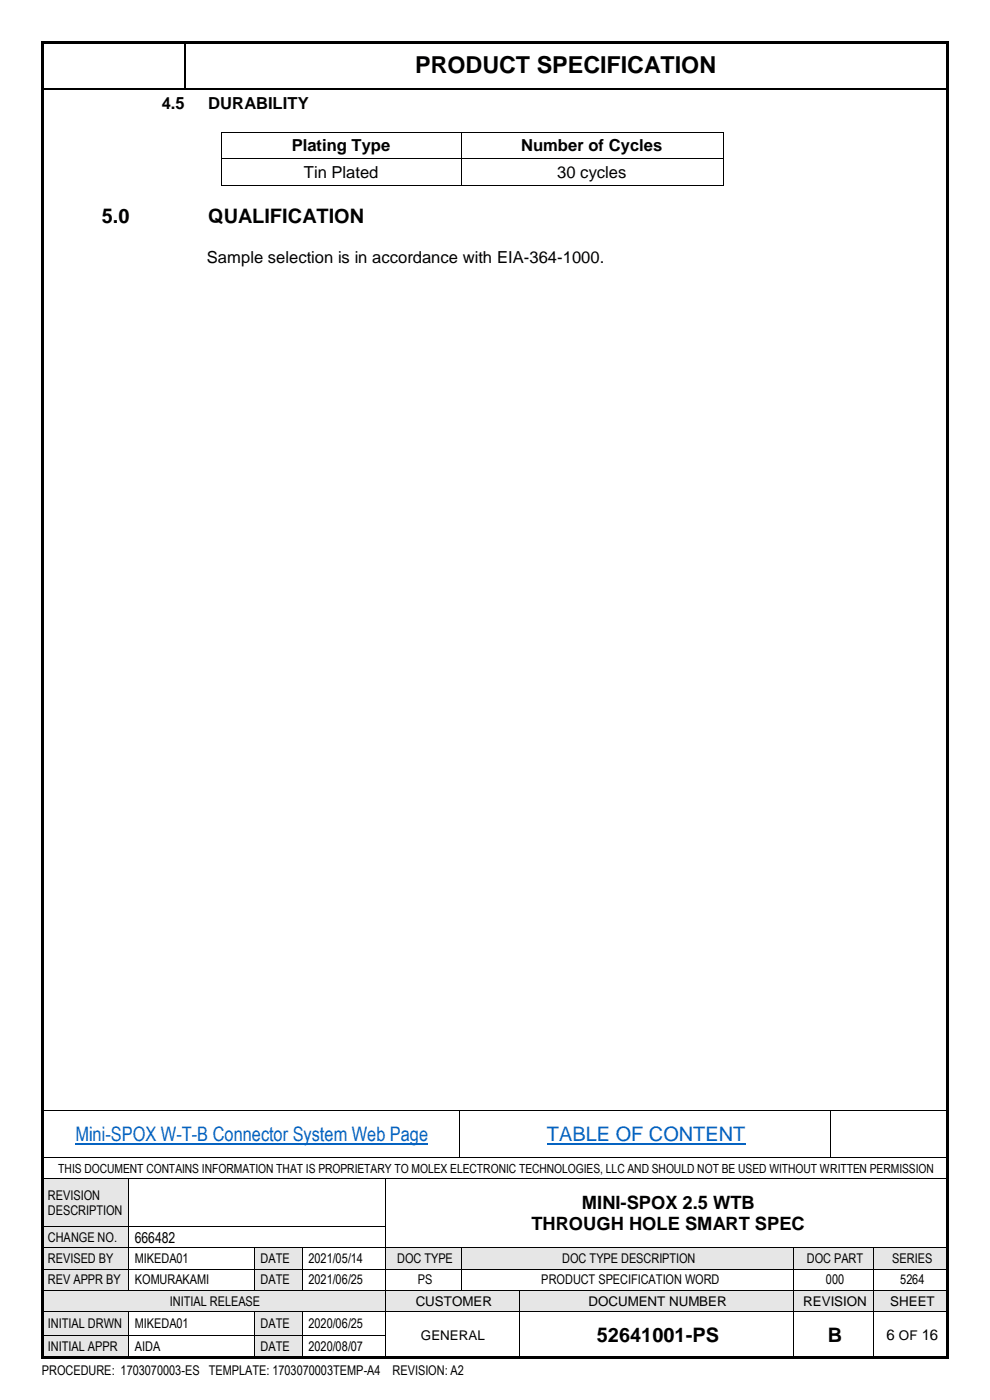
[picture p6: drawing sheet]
<svg xmlns="http://www.w3.org/2000/svg" width="210mm" height="297mm" viewBox="0 0 210 297" stroke-linecap="round" stroke-linejoin="round" font-family="sans-serif">
<defs><g id="words">
<text font-size="5" x="88.1" y="15.5">PRODUCT SPECIFICATION</text>
<g font-size="4.2">
<text x="21.6" y="47.4">5.0</text>
<text x="44.2" y="47.4">QUALIFICATION</text>
<text x="126.6" y="284.7">52641001-PS</text>
<text x="175.6" y="284.7">B</text>
</g>
<g font-size="4.2" fill="#0563c1">
<text x="16" y="242.1">Mini-SPOX W-T-B Connector System Web Page</text>
<text x="116" y="242.1">TABLE OF CONTENT</text>
</g>
<g font-size="3.9">
<text x="123.4" y="256.5">MINI-SPOX 2.5 WTB</text>
<text x="112.8" y="261">THROUGH HOLE SMART SPEC</text>
</g>
<g font-size="3.5">
<text x="34.3" y="23.1">4.5</text>
<text x="44.2" y="23.1">DURABILITY</text>
<text x="61.9" y="32.1">Plating Type</text>
<text x="110.5" y="32.1">Number of Cycles</text>
<text x="64.4" y="37.7">Tin Plated</text>
<text x="118.2" y="37.7">30 cycles</text>
<text x="43.9" y="55.8">Sample selection is in accordance with EIA-364-1000.</text>
</g>
<g font-size="3.2">
<text x="28.6" y="263.6">666482</text>
<text x="188" y="284.3">6 OF 16</text>
</g>
<g font-size="2.8">
<text x="10.2" y="254.5">REVISION</text>
<text x="10.2" y="257.8">DESCRIPTION</text>
<text x="10.2" y="263.5">CHANGE NO.</text>
<text x="10.2" y="268">REVISED BY</text>
<text x="28.6" y="268">MIKEDA01</text>
<text x="55.3" y="268">DATE</text>
<text x="65.4" y="268">2021/05/14</text>
<text x="84.3" y="268">DOC TYPE</text>
<text x="119.3" y="268">DOC TYPE DESCRIPTION</text>
<text x="171.1" y="268">DOC PART</text>
<text x="189.3" y="268">SERIES</text>
<text x="10.2" y="272.5">REV APPR BY</text>
<text x="28.6" y="272.5">KOMURAKAMI</text>
<text x="55.3" y="272.5">DATE</text>
<text x="65.4" y="272.5">2021/06/25</text>
<text x="88.6" y="272.5">PS</text>
<text x="114.8" y="272.5">PRODUCT SPECIFICATION WORD</text>
<text x="175.2" y="272.5">000</text>
<text x="191" y="272.5">5264</text>
<text x="10.2" y="281.8">INITIAL DRWN</text>
<text x="28.6" y="281.8">MIKEDA01</text>
<text x="36" y="277">INITIAL RELEASE</text>
<text x="55.3" y="281.8">DATE</text>
<text x="65.4" y="281.8">2020/06/25</text>
<text x="88.2" y="277">CUSTOMER</text>
<text x="124.9" y="277">DOCUMENT NUMBER</text>
<text x="170.4" y="277">REVISION</text>
<text x="188.8" y="277">SHEET</text>
<text x="10.2" y="286.7">INITIAL APPR</text>
<text x="28.6" y="286.7">AIDA</text>
<text x="55.3" y="286.7">DATE</text>
<text x="65.4" y="286.7">2020/08/07</text>
<text x="89.3" y="284.2">GENERAL</text>
<text x="8.9" y="291.8">PROCEDURE: 1703070003-ES TEMPLATE: 1703070003TEMP-A4</text>
<text x="83.3" y="291.8">REVISION: A2</text>
</g>
<text font-size="2.7" x="12.4" y="248.8">THIS DOCUMENT CONTAINS INFORMATION THAT IS PROPRIETARY TO MOLEX ELECTRONIC TECHNOLOGIES, LLC AND SHOULD NOT BE USED WITHOUT WRITTEN PERMISSION</text>
</g></defs>
<g fill="#000">
<path d="M39 8.9h.3v.2h-.3z" fill-rule="evenodd"/>
<path d="M39 18.7h.3v.3h-.3z" fill-rule="evenodd"/>
<path d="M97.4 235.5h.2v.2h-.2z" fill-rule="evenodd"/>
<path d="M176 235.5h.2v.2h-.2z" fill-rule="evenodd"/>
<path d="M97.4 245.5h.2v.2h-.2z" fill-rule="evenodd"/>
<path d="M176 245.5h.2v.2h-.2z" fill-rule="evenodd"/>
</g>
<path d="M8.8 18.8h30.2M39.2 9.1v9.6M39.3 18.8h161.6" fill="none" stroke="#000" stroke-width=".34"/>
<path d="M16 242.7h74.9M116 242.7h42.1" fill="none" stroke="#0563c1" stroke-width=".3"/>
<path d="M8.9 235.6h88.5M97.5 235.7v9.8M97.6 235.6h78.4M176.1 235.7v9.8M176.2 235.6h24.9M8.9 245.6h88.5M97.6 245.6h78.4M176.2 245.6h24.9" fill="none" stroke="#000" stroke-width=".21"/>
<g fill="#e6e6e6">
<path d="M8.9 250.2h18.3v10h-18.3z" fill-rule="evenodd"/>
<path d="M10.2 252h16.4v3.2h-16.4z" fill-rule="evenodd"/>
<path d="M10.2 255.2h16.4v3.2h-16.4z" fill-rule="evenodd"/>
</g>
<path d="M8.9 250.1h18.3M27.3 250.2v10M27.4 250.1h54.4M81.8 250.2v10M81.9 250.1h119.2" fill="none" stroke="#000" stroke-width=".21"/>
<g fill="#000">
<path d="M27.2 250h.2v.2h-.2z" fill-rule="evenodd"/>
<path d="M81.8 250h.1v.2h-.1z" fill-rule="evenodd"/>
</g>
<g fill="#e6e6e6">
<path d="M8.9 260.3h18.3v4.4h-18.3z" fill-rule="evenodd"/>
<path d="M10.2 260.9h16.4v3.3h-16.4z" fill-rule="evenodd"/>
</g>
<path d="M8.9 260.3h18.3M27.3 260.3v4.4M27.4 260.3h54.4M81.8 260.3v4.4" fill="none" stroke="#000" stroke-width=".21"/>
<g fill="#000">
<path d="M27.2 260.2h.2v.1h-.2z" fill-rule="evenodd"/>
<path d="M81.8 260.2h.1v.1h-.1z" fill-rule="evenodd"/>
</g>
<g fill="#e6e6e6">
<path d="M8.9 264.9h18.3v4.3h-18.3z" fill-rule="evenodd"/>
<path d="M10.2 265.4h16.4v3.2h-16.4z" fill-rule="evenodd"/>
</g>
<g fill="#fff">
<path d="M27.4 264.9h26.5v4.3h-26.5z" fill-rule="evenodd"/>
<path d="M28.6 265.4h24.7v3.2h-24.7z" fill-rule="evenodd"/>
</g>
<g fill="#e6e6e6">
<path d="M54.1 264.9h10v4.3h-10z" fill-rule="evenodd"/>
<path d="M55.3 265.4h8.1v3.2h-8.1z" fill-rule="evenodd"/>
<path d="M82 264.9h15.9v4.3h-15.9z" fill-rule="evenodd"/>
<path d="M83.2 265.4h14v3.2h-14z" fill-rule="evenodd"/>
<path d="M98.1 264.9h70.2v4.3h-70.2z" fill-rule="evenodd"/>
<path d="M99.2 265.4h68.4v3.2h-68.4z" fill-rule="evenodd"/>
<path d="M168.4 264.9h16.9v4.3h-16.9z" fill-rule="evenodd"/>
<path d="M169.6 265.4h15.1v3.2h-15.1z" fill-rule="evenodd"/>
<path d="M185.5 264.9h15.6v4.3h-15.6z" fill-rule="evenodd"/>
<path d="M186.7 265.4h13.7v3.2h-13.7z" fill-rule="evenodd"/>
</g>
<g fill="none" stroke="#000" stroke-width=".21">
<path d="M8.9 264.7h18.3M27.3 264.8v4.4M27.4 264.7h26.5M54 264.8v4.4M54.1 264.7h10M64.1 264.8v4.4M64.2 264.7h17.6M81.8 264.8v4.4M81.9 264.7h15.9M97.9 264.8v4.4M98 264.7h70.3M168.4 264.8v4.4"/>
<path d="M168.4 264.7h16.9M185.4 264.8v4.4M185.5 264.7h15.6"/>
</g>
<g fill="#000">
<path d="M27.2 264.7h.2v.1h-.2z" fill-rule="evenodd"/>
<path d="M53.9 264.7h.2v.1h-.2z" fill-rule="evenodd"/>
<path d="M64.1 264.7h.1v.1h-.1z" fill-rule="evenodd"/>
<path d="M81.8 264.7h.1v.1h-.1z" fill-rule="evenodd"/>
<path d="M97.8 264.7h.2v.1h-.2z" fill-rule="evenodd"/>
<path d="M168.3 264.7h.1v.1h-.1z" fill-rule="evenodd"/>
<path d="M185.3 264.7h.2v.1h-.2z" fill-rule="evenodd"/>
</g>
<g fill="#e6e6e6">
<path d="M8.9 269.4h18.3v4.3h-18.3z" fill-rule="evenodd"/>
<path d="M10.2 269.9h16.4v3.2h-16.4z" fill-rule="evenodd"/>
</g>
<g fill="#fff">
<path d="M27.4 269.4h26.5v4.3h-26.5z" fill-rule="evenodd"/>
<path d="M28.6 269.9h24.7v3.2h-24.7z" fill-rule="evenodd"/>
</g>
<g fill="#e6e6e6">
<path d="M54.1 269.4h10v4.3h-10z" fill-rule="evenodd"/>
<path d="M55.3 269.9h8.1v3.2h-8.1z" fill-rule="evenodd"/>
</g>
<g fill="#fff">
<path d="M64.3 269.4h17.5v4.3h-17.5z" fill-rule="evenodd"/>
<path d="M65.4 269.9h15.7v3.2h-15.7z" fill-rule="evenodd"/>
</g>
<g fill="none" stroke="#000" stroke-width=".21">
<path d="M8.9 269.3h18.3M27.3 269.4v4.3M27.4 269.3h26.5M54 269.4v4.3M54.1 269.3h10M64.1 269.4v4.3M64.2 269.3h17.6M81.8 269.4v4.3M81.9 269.3h15.9M97.9 269.4v4.3M98 269.3h70.3M168.4 269.4v4.3"/>
<path d="M168.4 269.3h16.9M185.4 269.4v4.3M185.5 269.3h15.6"/>
</g>
<g fill="#000">
<path d="M27.2 269.2h.2v.2h-.2z" fill-rule="evenodd"/>
<path d="M53.9 269.2h.2v.2h-.2z" fill-rule="evenodd"/>
<path d="M64.1 269.2h.1v.2h-.1z" fill-rule="evenodd"/>
<path d="M81.8 269.2h.1v.2h-.1z" fill-rule="evenodd"/>
<path d="M97.8 269.2h.2v.2h-.2z" fill-rule="evenodd"/>
<path d="M168.3 269.2h.1v.2h-.1z" fill-rule="evenodd"/>
<path d="M185.3 269.2h.2v.2h-.2z" fill-rule="evenodd"/>
</g>
<g fill="#e6e6e6">
<path d="M8.9 273.8h72.9v4.4h-72.9z" fill-rule="evenodd"/>
<path d="M10.2 274.4h70.9v3.2h-70.9z" fill-rule="evenodd"/>
<path d="M82 273.8h28.1v4.4h-28.1z" fill-rule="evenodd"/>
<path d="M83.2 274.4h26.2v3.3h-26.2z" fill-rule="evenodd"/>
<path d="M110.3 273.8h58v4.4h-58z" fill-rule="evenodd"/>
<path d="M111.5 274.4h56.1v3.3h-56.1z" fill-rule="evenodd"/>
<path d="M168.4 273.8h16.9v4.4h-16.9z" fill-rule="evenodd"/>
<path d="M169.6 274.4h15.1v3.3h-15.1z" fill-rule="evenodd"/>
<path d="M185.5 273.8h15.6v4.4h-15.6z" fill-rule="evenodd"/>
<path d="M186.7 274.4h13.7v3.3h-13.7z" fill-rule="evenodd"/>
</g>
<g fill="none" stroke="#000" stroke-width=".21">
<path d="M8.9 273.8h18.3M27.4 273.8h26.5M54.1 273.8h10M64.2 273.8h17.6M81.8 273.8v4.4M81.9 273.8h15.9M98 273.8h12.1M110.2 273.8v4.4M110.3 273.8h58M168.4 273.8v4.4M168.4 273.8h16.9M185.4 273.8v4.4"/>
<path d="M185.5 273.8h15.6"/>
</g>
<g fill="#000">
<path d="M27.2 273.7h.2v.1h-.2z" fill-rule="evenodd"/>
<path d="M53.9 273.7h.2v.1h-.2z" fill-rule="evenodd"/>
<path d="M64.1 273.7h.1v.1h-.1z" fill-rule="evenodd"/>
<path d="M81.8 273.7h.1v.1h-.1z" fill-rule="evenodd"/>
<path d="M97.8 273.7h.2v.1h-.2z" fill-rule="evenodd"/>
<path d="M110.1 273.7h.2v.1h-.2z" fill-rule="evenodd"/>
<path d="M168.3 273.7h.1v.1h-.1z" fill-rule="evenodd"/>
<path d="M185.3 273.7h.2v.1h-.2z" fill-rule="evenodd"/>
</g>
<g fill="#e6e6e6">
<path d="M8.9 278.3h18.3v5h-18.3z" fill-rule="evenodd"/>
<path d="M10.2 279.2h16.4v3.2h-16.4z" fill-rule="evenodd"/>
<path d="M54.1 278.3h10v5h-10z" fill-rule="evenodd"/>
<path d="M55.3 279.2h8.1v3.2h-8.1z" fill-rule="evenodd"/>
</g>
<g fill="#fff">
<path d="M110.3 278.3h58v9.7h-58z" fill-rule="evenodd"/>
<path d="M111.5 280.7h56.1v4.9h-56.1z" fill-rule="evenodd"/>
<path d="M168.4 278.3h16.9v9.7h-16.9z" fill-rule="evenodd"/>
<path d="M169.6 280.7h15.1v4.9h-15.1z" fill-rule="evenodd"/>
<path d="M185.5 278.3h15.6v9.7h-15.6z" fill-rule="evenodd"/>
<path d="M186.7 281.3h13.7v3.7h-13.7z" fill-rule="evenodd"/>
</g>
<g fill="none" stroke="#000" stroke-width=".21">
<path d="M8.9 278.2h18.3M27.3 278.3v5M27.4 278.2h26.5M54 278.3v5M54.1 278.2h10M64.1 278.3v5M64.2 278.2h17.6M81.8 278.3v5M81.9 278.2h28.2M110.2 278.3v5M110.3 278.2h58M168.4 278.3v5"/>
<path d="M168.4 278.2h16.9M185.4 278.3v5M185.5 278.2h15.6"/>
</g>
<g fill="#000">
<path d="M27.2 278.2h.2v.1h-.2z" fill-rule="evenodd"/>
<path d="M53.9 278.2h.2v.1h-.2z" fill-rule="evenodd"/>
<path d="M64.1 278.2h.1v.1h-.1z" fill-rule="evenodd"/>
<path d="M81.8 278.2h.1v.1h-.1z" fill-rule="evenodd"/>
<path d="M110.1 278.2h.2v.1h-.2z" fill-rule="evenodd"/>
<path d="M168.3 278.2h.1v.1h-.1z" fill-rule="evenodd"/>
<path d="M185.3 278.2h.2v.1h-.2z" fill-rule="evenodd"/>
</g>
<g fill="#e6e6e6">
<path d="M8.9 283.4h18.3v4.6h-18.3z" fill-rule="evenodd"/>
<path d="M10.2 284.1h16.4v3.3h-16.4z" fill-rule="evenodd"/>
<path d="M54.1 283.4h10v4.6h-10z" fill-rule="evenodd"/>
<path d="M55.3 284.1h8.1v3.3h-8.1z" fill-rule="evenodd"/>
</g>
<g fill="none" stroke="#000" stroke-width=".21">
<path d="M47 28.1v5.5M47 33.7v5.5M47.1 28h50.6M47.1 33.7h50.6M47.1 39.3h50.6M97.8 28.1v5.5M97.8 33.7v5.5M97.9 28h55.4M97.9 33.7h55.4M97.9 39.3h55.4M153.4 28.1v5.5M153.4 33.7v5.5"/>
<path d="M8.9 283.3h18.3M27.3 283.4v4.6M27.4 283.3h26.5M54 283.4v4.6M54.1 283.3h10M64.1 283.4v4.6M64.2 283.3h17.6M81.8 283.4v4.6M110.2 283.4v4.6M168.4 283.4v4.6M185.4 283.4v4.6"/>
</g>
<g fill="#000">
<path d="M8.8 8.8h.5v.5h-.5z" fill-rule="evenodd"/>
<path d="M8.8 8.8h.5v.5h-.5z" fill-rule="evenodd"/>
<path d="M9.3 8.8h191.4v.5h-191.4z" fill-rule="evenodd"/>
<path d="M200.7 8.8h.6v.5h-.6z" fill-rule="evenodd"/>
<path d="M200.7 8.8h.6v.5h-.6z" fill-rule="evenodd"/>
<path d="M46.9 27.9h.2v.2h-.2z" fill-rule="evenodd"/>
<path d="M46.9 27.9h.2v.2h-.2z" fill-rule="evenodd"/>
<path d="M46.9 33.6h.2v.1h-.2z" fill-rule="evenodd"/>
<path d="M46.9 39.2h.2v.2h-.2z" fill-rule="evenodd"/>
<path d="M46.9 39.2h.2v.2h-.2z" fill-rule="evenodd"/>
<path d="M97.7 27.9h.2v.2h-.2z" fill-rule="evenodd"/>
<path d="M97.7 33.6h.2v.1h-.2z" fill-rule="evenodd"/>
<path d="M97.7 39.2h.2v.2h-.2z" fill-rule="evenodd"/>
<path d="M153.3 27.9h.2v.2h-.2z" fill-rule="evenodd"/>
<path d="M153.3 27.9h.2v.2h-.2z" fill-rule="evenodd"/>
<path d="M153.3 33.6h.2v.1h-.2z" fill-rule="evenodd"/>
<path d="M153.3 39.2h.2v.2h-.2z" fill-rule="evenodd"/>
<path d="M153.3 39.2h.2v.2h-.2z" fill-rule="evenodd"/>
<path d="M8.8 9.3h.5v278.4h-.5z" fill-rule="evenodd"/>
<path d="M8.8 287.7h.5v.5h-.5z" fill-rule="evenodd"/>
<path d="M8.8 287.7h.5v.5h-.5z" fill-rule="evenodd"/>
<path d="M9.3 287.7h191.4v.5h-191.4z" fill-rule="evenodd"/>
<path d="M27.2 283.3h.2v.1h-.2z" fill-rule="evenodd"/>
<path d="M53.9 283.3h.2v.1h-.2z" fill-rule="evenodd"/>
<path d="M64.1 283.3h.1v.1h-.1z" fill-rule="evenodd"/>
<path d="M81.8 283.3h.1v.1h-.1z" fill-rule="evenodd"/>
<path d="M110.1 283.3h.2v.1h-.2z" fill-rule="evenodd"/>
<path d="M168.3 283.3h.1v.1h-.1z" fill-rule="evenodd"/>
<path d="M185.3 283.3h.2v.1h-.2z" fill-rule="evenodd"/>
<path d="M200.7 9.3h.6v278.4h-.6z" fill-rule="evenodd"/>
<path d="M200.7 287.7h.6v.5h-.6z" fill-rule="evenodd"/>
<path d="M200.7 287.7h.6v.5h-.6z" fill-rule="evenodd"/>
</g>
<use href="#words"/>
</svg>
